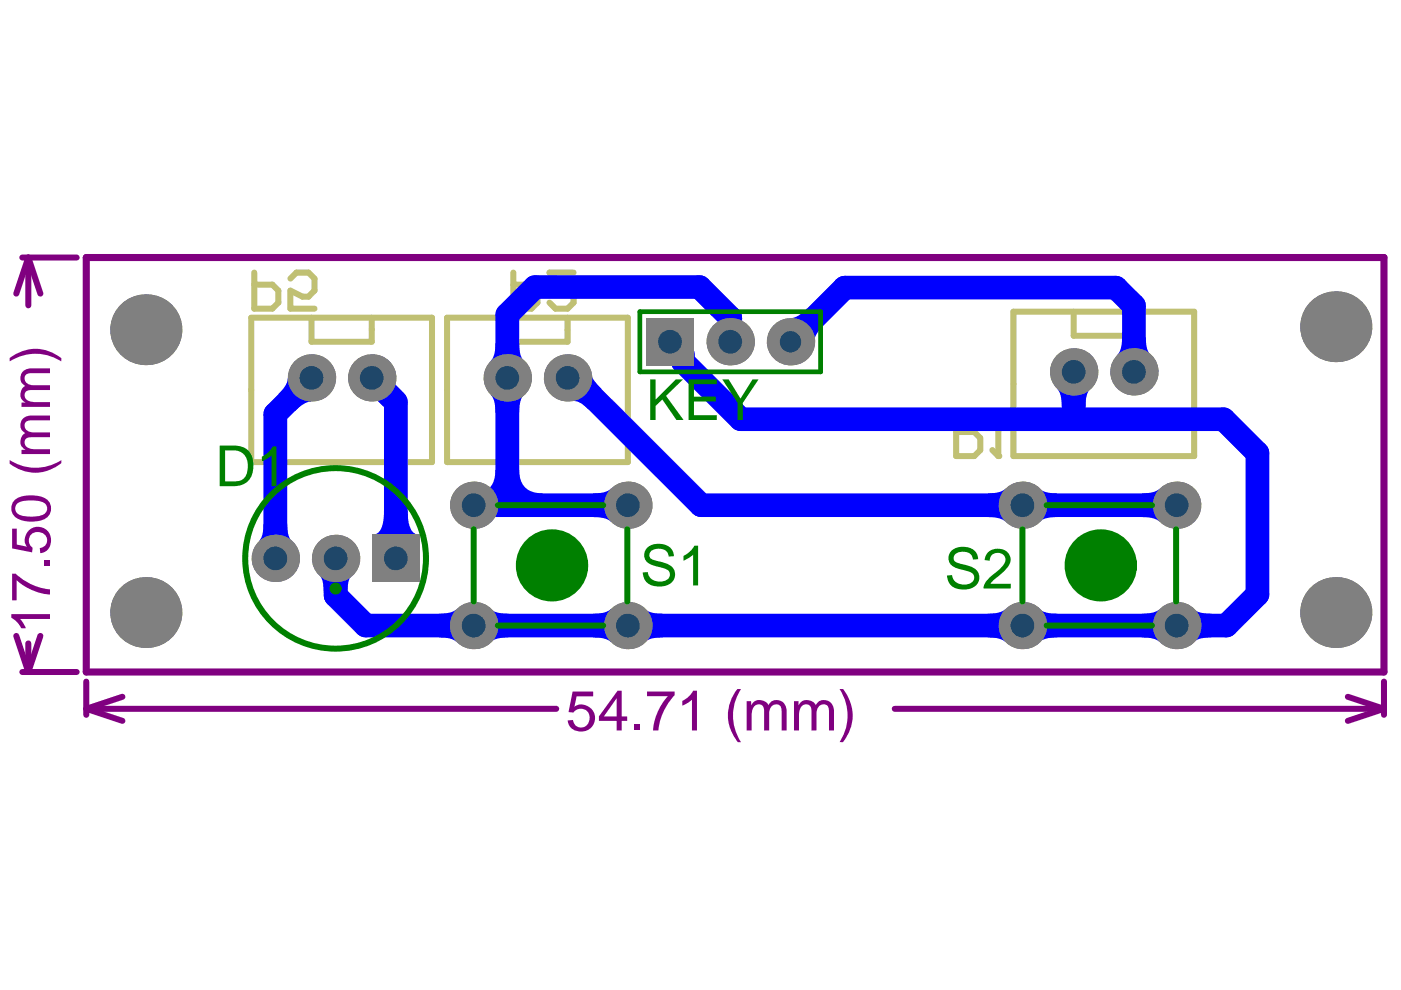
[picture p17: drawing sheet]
<svg xmlns="http://www.w3.org/2000/svg" width="297mm" height="210mm" viewBox="0 0 297 210" stroke-linecap="round" stroke-linejoin="round" font-family="sans-serif">
<defs><g id="words">
<g font-size="12" fill="#008000">
<text x="136.9" y="89">KEY</text>
<text x="45.6" y="103.1">D1</text>
<text x="135.7" y="124.1">S1</text>
<text x="200.2" y="124.8">S2</text>
</g>
<text font-size="12" fill="#800080" x="120" y="154.9">54.71 (mm)</text>
<text font-size="11.7" fill="#800080" x="10.6" y="134.4" transform="rotate(-90 10.6 134.4)">17.50 (mm)</text>
</g></defs>
<g fill="none" stroke="#800080" stroke-width="1.3">
<path d="M4.7 54.6h11.6M6 54.6v10.1M6 54.6l2.6 7.7M6 54.6l-2.6 7.7M3.4 134.8l2.6 7.7M6 136.4v6.1M8.6 134.8l-2.6 7.7M4.7 142.5h11.6M18.3 144.5v7.1M18.3 150.3l7.7 2.5M18.3 150.3h99.6M26 147.7l-7.7 2.6"/>
<path d="M189.7 150.3h103.7M285.8 147.7l7.6 2.6M293.4 144.5v7.1M293.4 150.3l-7.6 2.5"/>
</g>
<path d="M18.3 54.6h275.1v87.9h-275.1z" fill="none" stroke="#800080" stroke-width="1.5"/>
<g fill="none" stroke="#c0c073" stroke-width="1.3">
<path d="M53.9 57.8v7.6h3.8l1.3-1.2v-2.6l-1.3-1.3h-3.8M61.6 59.1l1.2-1.3h2.6l1.3 1.3v2.5l-1.3 1.3h-1.3l-2.5-1.3v3.8h5.1M108.8 57.8v7.6h3.9l1.2-1.2v-2.6l-1.2-1.3h-3.9M121.6 57.8h-5.1l5.1 5.1v1.3l-1.3 1.2h-2.5l-1.3-1.2M53.3 67.4h38.3v30.6h-38.3zM66 67.4v5.1h12.8v-5.1M94.8 67.4h38.3v30.6h-38.3zM107.6 67.4v5.1h12.7v-5.1M214.9 66.1h38.3v30.6h-38.3zM227.6 66.1v5.1h12.8v-5.1M202.7 89v7.7h3.9l1.2-1.3v-2.5l-1.2-1.3h-3.9M210.4 89h2.5"/>
<path d="M211.7 89v7.7"/>
</g>
<circle cx="211.7" cy="96.7" r=".64" fill="#c0c073"/>
<path d="M210.4 95.4l1.3 1.3" fill="none" stroke="#c0c073" stroke-width="1.3"/>
<g fill="#00f">
<path d="M104 83.7h7.1a5 5 0 0 0-1 3.8h-5.1a5.3 5.3 0 0 0-1-3.8z"/>
<path d="M105 72.8h5.1a5.3 5.3 0 0 0 1 3.7h-7.1a5 5 0 0 0 1-3.7z"/>
<path d="M125.7 104.6a5.3 5.3 0 0 0 3.8-1v7a5 5 0 0 0-3.8-1z"/>
<path d="M167.7 67.4a5 5 0 0 0 3.3-1.9l3.6 3.5a5.3 5.3 0 0 0-2 3.4z"/>
<path d="M209.4 104.6a5.3 5.3 0 0 0 3.8-1v7a5 5 0 0 0-3.8-1z"/>
<path d="M220.4 103.6a5 5 0 0 0 3.8 1v5a5.3 5.3 0 0 0-3.8 1z"/>
<path d="M242.1 104.6a5.3 5.3 0 0 0 3.8-1v7a5 5 0 0 0-3.8-1z"/>
<path d="M55.9 111h5a5.3 5.3 0 0 0 1 3.8h-7a5 5 0 0 0 1-3.8z"/>
<path d="M104 129.1a5 5 0 0 0 3.8 1v5a5.3 5.3 0 0 0-3.8 1z"/>
<path d="M125.7 130.1a5.3 5.3 0 0 0 3.8-1v7a5 5 0 0 0-3.8-1z"/>
<path d="M136.7 129.1a5 5 0 0 0 3.8 1v5a5.3 5.3 0 0 0-3.8 1z"/>
<path d="M209.4 130.1a5.3 5.3 0 0 0 3.8-1v7a5 5 0 0 0-3.8-1z"/>
<path d="M220.4 129.1a5 5 0 0 0 3.8 1v5a5.3 5.3 0 0 0-3.8 1z"/>
<path d="M242.1 130.1a5.3 5.3 0 0 0 3.8-1v7a5 5 0 0 0-3.8-1z"/>
<path d="M237.9 71.5h5a5.3 5.3 0 0 0 1 3.8h-7a5 5 0 0 0 1-3.8z"/>
<path d="M253.1 129.1a5 5 0 0 0 3.7 1v5a5.3 5.3 0 0 0-3.7 1z"/>
<path d="M67.8 122.2h6.7a4.7 4.7 0 0 0-.8 3.6h-5.1l-.2-2.4z"/>
<path d="M61 80.2l5 4.9a5 5 0 0 0-3.4 2l-3.5-3.6a5.3 5.3 0 0 0 1.9-3.3z"/>
<path d="M80.1 85l3.6-3.6 2 2-3.6 3.6z"/>
<path d="M93.1 130.1a5.3 5.3 0 0 0 3.7-1v7a5 5 0 0 0-3.7-1z"/>
<path d="M125.3 79.3a6.6 6.6 0 0 0 2.2 3.1l-2.8 4.4a4.2 4.2 0 0 0-3.4-1.7z"/>
<path d="M105 99.6h5.1a4.4 4.4 0 0 0 5 5l-7.5 5-7.2-5a4.1 4.1 0 0 0 4.6-4.1z"/>
<path d="M224.1 82.4h7.1a5 5 0 0 0-1 3.8h-5.1a5.3 5.3 0 0 0-1-3.8z"/>
<path d="M81.4 108.4h5l.1 1.8a3.3 3.3 0 0 0 2 3.1l.4 .1h-10a2.41 2.41 0 0 0 2.3-2.5z"/>
</g>
<path d="M120.3 78.8l28.3 28.3h100.9M142.1 72.5l2.7 2.7v1.4l12.2 12.3h102.4l7.2 7.2v29.9l-6.6 6.6h-182.5l-6.3-6.3v-7.9M154.8 72.5v-5.1l-6.5-6.5h-34.9l-5.8 5.8v40.4M167.6 72.5l11.5-11.5h57.5l3.8 3.8v14M227.6 78.8v9.4l-.6 .7M66 80.1l-7.6 7.7v30.6M78.8 80.1l5.1 5.1v33.2M100.4 107.1h32.7" fill="none" stroke="#00f" stroke-width="5"/>
<g fill="#808080">
<circle cx="30.9" cy="129.9" r="7.5"/>
<circle cx="100.4" cy="132.6" r="5"/>
</g>
<circle cx="100.4" cy="132.6" r="2.51" fill="#1f4769"/>
<circle cx="100.4" cy="107.1" r="5" fill="#808080"/>
<circle cx="100.4" cy="107.1" r="2.51" fill="#1f4769"/>
<circle cx="216.8" cy="132.6" r="5" fill="#808080"/>
<circle cx="216.8" cy="132.6" r="2.51" fill="#1f4769"/>
<circle cx="216.8" cy="107.1" r="5" fill="#808080"/>
<circle cx="216.8" cy="107.1" r="2.51" fill="#1f4769"/>
<g fill="#808080">
<circle cx="283.2" cy="129.9" r="7.5"/>
<circle cx="283.2" cy="69.3" r="7.5"/>
<circle cx="30.9" cy="69.9" r="7.5"/>
<circle cx="78.8" cy="80.1" r="5"/>
</g>
<circle cx="78.8" cy="80.1" r="2.51" fill="#1f4769"/>
<circle cx="66" cy="80.1" r="5" fill="#808080"/>
<circle cx="66" cy="80.1" r="2.51" fill="#1f4769"/>
<circle cx="58.4" cy="118.4" r="5" fill="#808080"/>
<circle cx="58.4" cy="118.4" r="2.51" fill="#1f4769"/>
<circle cx="71.2" cy="118.4" r="5" fill="#808080"/>
<circle cx="71.2" cy="118.4" r="2.51" fill="#1f4769"/>
<circle cx="120.3" cy="80.1" r="5" fill="#808080"/>
<circle cx="120.3" cy="80.1" r="2.51" fill="#1f4769"/>
<circle cx="107.6" cy="80.1" r="5" fill="#808080"/>
<circle cx="107.6" cy="80.1" r="2.51" fill="#1f4769"/>
<path d="M137 67.4h10.1v10.1h-10.1z" fill-rule="evenodd" fill="#808080"/>
<circle cx="142.1" cy="72.5" r="2.51" fill="#1f4769"/>
<circle cx="154.8" cy="72.5" r="5" fill="#808080"/>
<circle cx="154.8" cy="72.5" r="2.51" fill="#1f4769"/>
<circle cx="240.4" cy="78.8" r="5" fill="#808080"/>
<circle cx="240.4" cy="78.8" r="2.51" fill="#1f4769"/>
<circle cx="227.6" cy="78.8" r="5" fill="#808080"/>
<circle cx="227.6" cy="78.8" r="2.51" fill="#1f4769"/>
<circle cx="133.1" cy="132.6" r="5" fill="#808080"/>
<circle cx="133.1" cy="132.6" r="2.51" fill="#1f4769"/>
<circle cx="249.5" cy="132.6" r="5" fill="#808080"/>
<circle cx="249.5" cy="132.6" r="2.51" fill="#1f4769"/>
<circle cx="133.1" cy="107.1" r="5" fill="#808080"/>
<circle cx="133.1" cy="107.1" r="2.51" fill="#1f4769"/>
<circle cx="249.5" cy="107.1" r="5" fill="#808080"/>
<circle cx="249.5" cy="107.1" r="2.51" fill="#1f4769"/>
<path d="M78.9 113.4h10.1v10h-10.1z" fill-rule="evenodd" fill="#808080"/>
<circle cx="83.9" cy="118.4" r="2.51" fill="#1f4769"/>
<circle cx="167.6" cy="72.5" r="5" fill="#808080"/>
<circle cx="167.6" cy="72.5" r="2.26" fill="#1f4769"/>
<g fill="#808080">
<circle cx="30.9" cy="129.9" r="7.5"/>
<circle cx="100.4" cy="132.6" r="5"/>
</g>
<circle cx="100.4" cy="132.6" r="2.51" fill="#1f4769"/>
<circle cx="100.4" cy="107.1" r="5" fill="#808080"/>
<circle cx="100.4" cy="107.1" r="2.51" fill="#1f4769"/>
<circle cx="216.8" cy="132.6" r="5" fill="#808080"/>
<circle cx="216.8" cy="132.6" r="2.51" fill="#1f4769"/>
<circle cx="216.8" cy="107.1" r="5" fill="#808080"/>
<circle cx="216.8" cy="107.1" r="2.51" fill="#1f4769"/>
<g fill="#808080">
<circle cx="283.2" cy="129.9" r="7.5"/>
<circle cx="283.2" cy="69.3" r="7.5"/>
<circle cx="30.9" cy="69.9" r="7.5"/>
<circle cx="78.8" cy="80.1" r="5"/>
</g>
<circle cx="78.8" cy="80.1" r="2.51" fill="#1f4769"/>
<circle cx="66" cy="80.1" r="5" fill="#808080"/>
<circle cx="66" cy="80.1" r="2.51" fill="#1f4769"/>
<circle cx="58.4" cy="118.4" r="5" fill="#808080"/>
<circle cx="58.4" cy="118.4" r="2.51" fill="#1f4769"/>
<circle cx="71.2" cy="118.4" r="5" fill="#808080"/>
<circle cx="71.2" cy="118.4" r="2.51" fill="#1f4769"/>
<circle cx="120.3" cy="80.1" r="5" fill="#808080"/>
<circle cx="120.3" cy="80.1" r="2.51" fill="#1f4769"/>
<circle cx="107.6" cy="80.1" r="5" fill="#808080"/>
<circle cx="107.6" cy="80.1" r="2.51" fill="#1f4769"/>
<path d="M137 67.4h10.1v10.1h-10.1z" fill-rule="evenodd" fill="#808080"/>
<circle cx="142.1" cy="72.5" r="2.51" fill="#1f4769"/>
<circle cx="154.8" cy="72.5" r="5" fill="#808080"/>
<circle cx="154.8" cy="72.5" r="2.51" fill="#1f4769"/>
<circle cx="240.4" cy="78.8" r="5" fill="#808080"/>
<circle cx="240.4" cy="78.8" r="2.51" fill="#1f4769"/>
<circle cx="227.6" cy="78.8" r="5" fill="#808080"/>
<circle cx="227.6" cy="78.8" r="2.51" fill="#1f4769"/>
<circle cx="133.1" cy="132.6" r="5" fill="#808080"/>
<circle cx="133.1" cy="132.6" r="2.51" fill="#1f4769"/>
<circle cx="249.5" cy="132.6" r="5" fill="#808080"/>
<circle cx="249.5" cy="132.6" r="2.51" fill="#1f4769"/>
<circle cx="133.1" cy="107.1" r="5" fill="#808080"/>
<circle cx="133.1" cy="107.1" r="2.51" fill="#1f4769"/>
<circle cx="249.5" cy="107.1" r="5" fill="#808080"/>
<circle cx="249.5" cy="107.1" r="2.51" fill="#1f4769"/>
<path d="M78.9 113.4h10.1v10h-10.1z" fill-rule="evenodd" fill="#808080"/>
<circle cx="83.9" cy="118.4" r="2.51" fill="#1f4769"/>
<circle cx="167.6" cy="72.5" r="5" fill="#808080"/>
<circle cx="167.6" cy="72.5" r="2.26" fill="#1f4769"/>
<g fill="none" stroke="#008000" stroke-width="1.3">
<path d="M100.4 112.2v15.3M105.5 107.1h22.4M133 112.2v15.3M216.8 112.2v15.3M221.9 107.1h22.3M249.4 112.2v15.3M105.5 132.6h22.4M221.9 132.6h22.3"/>
<circle cx="71.2" cy="118.4" r="19.2"/>
<circle cx="71.2" cy="124.8" r=".64"/>
</g>
<path d="M135.7 66.1h38.3v12.7h-38.3z" fill="none" stroke="#008000" stroke-width="1"/>
<g fill="none" stroke="#008000" stroke-width="7.6">
<circle cx="117" cy="119.9" r="3.8"/>
<circle cx="233.4" cy="119.9" r="3.8"/>
</g>
<use href="#words"/>
</svg>
